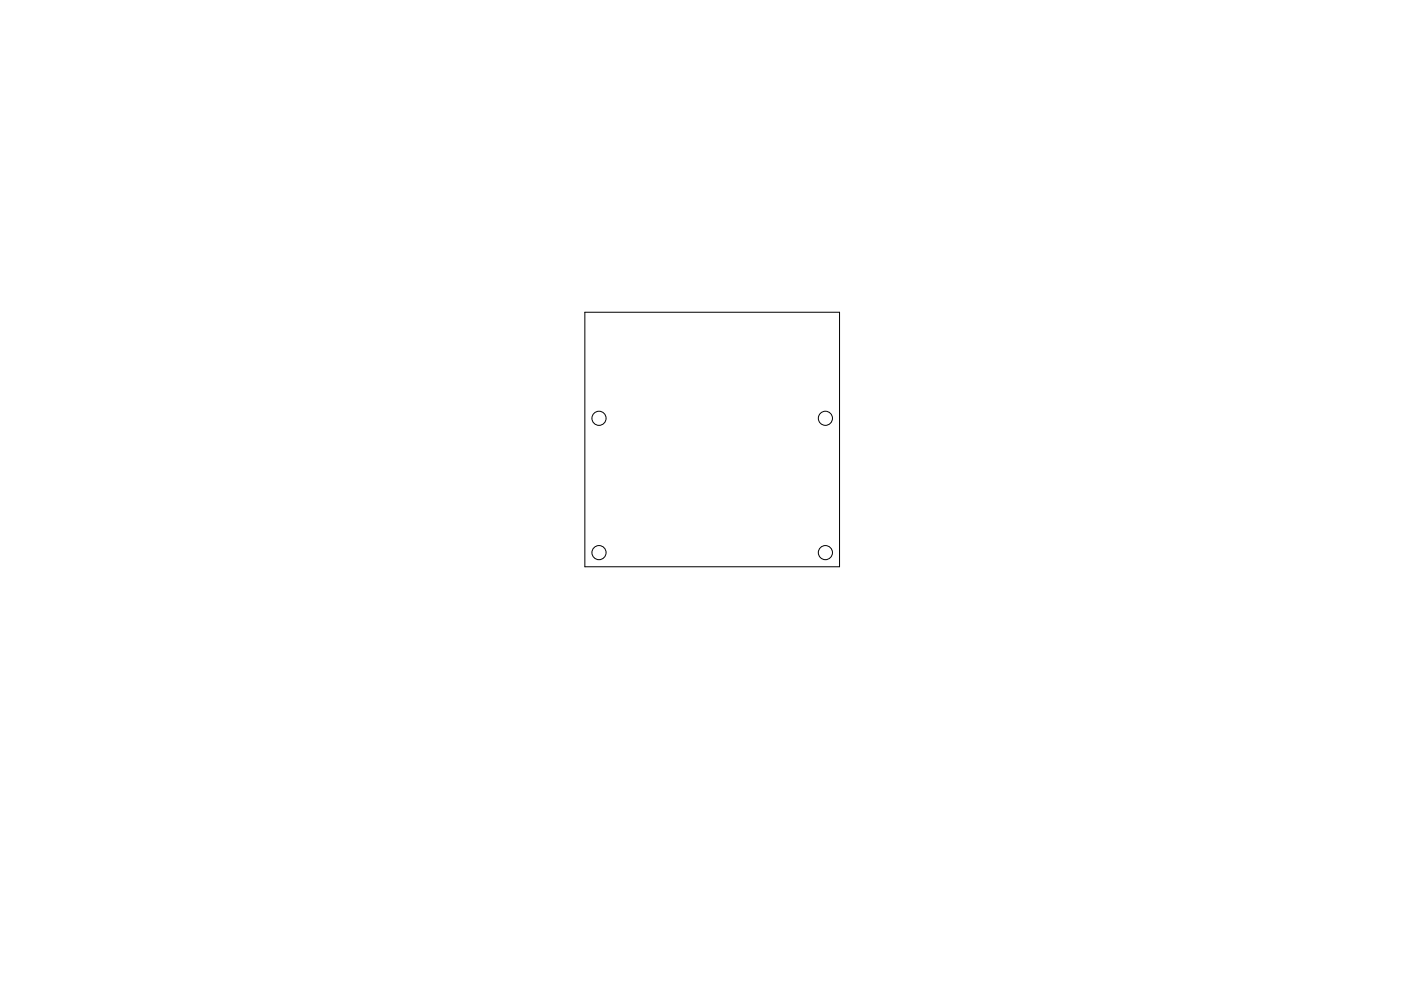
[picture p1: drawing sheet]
<svg xmlns="http://www.w3.org/2000/svg" width="297mm" height="210mm" viewBox="0 0 297 210" stroke-linecap="round" stroke-linejoin="round" font-family="sans-serif">
<g fill="none" stroke="#000" stroke-width=".21">
<path d="M124 66.2h54v54h-54z"/>
<circle cx="127" cy="88.7" r="1.5"/>
<circle cx="175" cy="88.7" r="1.5"/>
<circle cx="127" cy="117.2" r="1.5"/>
<circle cx="175" cy="117.2" r="1.5"/>
</g>
</svg>
